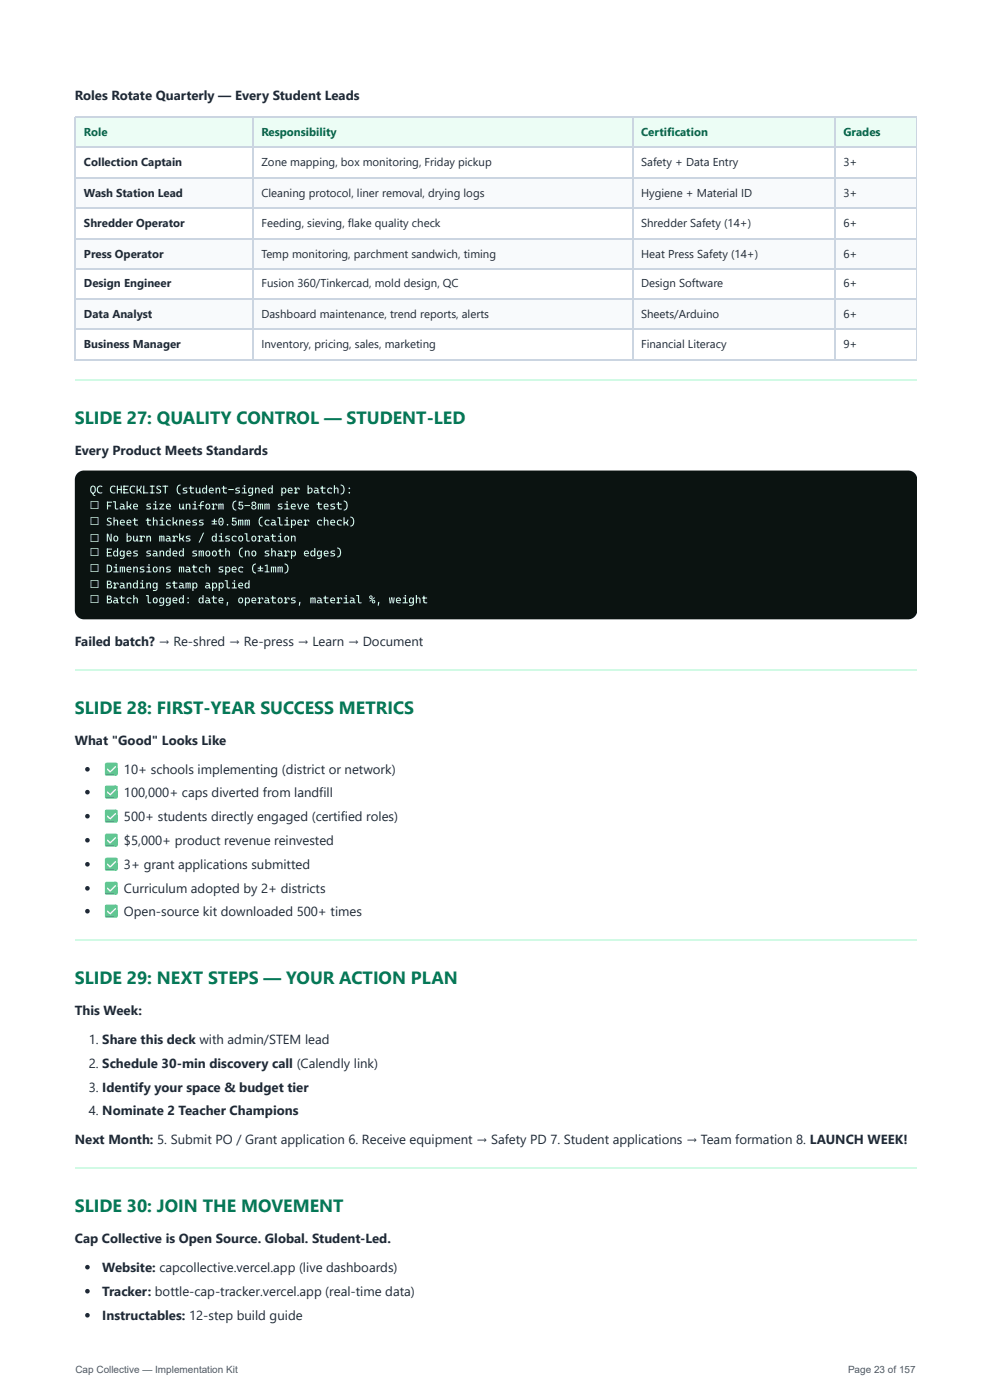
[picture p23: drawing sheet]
<svg xmlns="http://www.w3.org/2000/svg" width="210mm" height="297mm" viewBox="0 0 210 297" stroke-linecap="round" stroke-linejoin="round" font-family="sans-serif">
<defs><g id="words">
<g font-size="3.8" fill="#047857">
<text x="15.9" y="89.9">SLIDE 27: QUALITY CONTROL — STUDENT-LED</text>
<text x="15.9" y="151.5">SLIDE 28: FIRST-YEAR SUCCESS METRICS</text>
<text x="15.9" y="208.9">SLIDE 29: NEXT STEPS — YOUR ACTION PLAN</text>
<text x="15.9" y="257.2">SLIDE 30: JOIN THE MOVEMENT</text>
</g>
<g font-size="2.8" fill="#1f2937">
<text x="15.9" y="21.1">Roles Rotate Quarterly — Every Student Leads</text>
<text x="15.9" y="96.4">Every Product Meets Standards</text>
<text x="15.9" y="137">Failed batch? → Re-shred → Re-press → Learn → Document</text>
<text x="15.9" y="158.1">What &quot;Good&quot; Looks Like</text>
<text x="21.7" y="164.2">✅ 10+ schools implementing (district or network)</text>
<text x="21.7" y="169">✅ 100,000+ caps diverted from landfill</text>
<text x="21.7" y="174.1">✅ 500+ students directly engaged (certified roles)</text>
<text x="21.7" y="179.2">✅ $5,000+ product revenue reinvested</text>
<text x="21.7" y="184.3">✅ 3+ grant applications submitted</text>
<text x="21.7" y="189.4">✅ Curriculum adopted by 2+ districts</text>
<text x="21.7" y="194.3">✅ Open-source kit downloaded 500+ times</text>
<text x="15.9" y="215.4">This Week:</text>
<text x="18.8" y="221.5">1. Share this deck with admin/STEM lead</text>
<text x="18.8" y="226.6">2. Schedule 30-min discovery call (Calendly link)</text>
<text x="18.8" y="231.7">3. Identify your space &amp; budget tier</text>
<text x="18.8" y="236.5">4. Nominate 2 Teacher Champions</text>
<text x="15.9" y="242.6">Next Month: 5. Submit PO / Grant application 6. Receive equipment → Safety PD 7. Student applications → Team formation 8. LAUNCH WEEK!</text>
<text x="15.9" y="263.7">Cap Collective is Open Source. Global. Student-Led.</text>
<text x="21.7" y="269.8">Website: capcollective.vercel.app (live dashboards)</text>
<text x="21.7" y="274.9">Tracker: bottle-cap-tracker.vercel.app (real-time data)</text>
<text x="21.7" y="280">Instructables: 12-step build guide</text>
</g>
<g font-size="2.4" fill="#065f46">
<text x="17.8" y="28.9">Role</text>
<text x="55.5" y="28.9">Responsibility</text>
<text x="136" y="28.9">Certification</text>
<text x="178.9" y="28.9">Grades</text>
</g>
<g font-size="2.4" fill="#1f2937">
<text x="17.8" y="35.2">Collection Captain</text>
<text x="55.5" y="35.2">Zone mapping, box monitoring, Friday pickup</text>
<text x="136" y="35.2">Safety + Data Entry</text>
<text x="178.9" y="35.2">3+</text>
<text x="17.8" y="41.8">Wash Station Lead</text>
<text x="55.5" y="41.8">Cleaning protocol, liner removal, drying logs</text>
<text x="136" y="41.8">Hygiene + Material ID</text>
<text x="178.9" y="41.8">3+</text>
<text x="17.8" y="48.1">Shredder Operator</text>
<text x="55.5" y="48.1">Feeding, sieving, flake quality check</text>
<text x="136" y="48.1">Shredder Safety (14+)</text>
<text x="178.9" y="48.1">6+</text>
<text x="17.8" y="54.7">Press Operator</text>
<text x="55.5" y="54.7">Temp monitoring, parchment sandwich, timing</text>
<text x="136" y="54.7">Heat Press Safety (14+)</text>
<text x="178.9" y="54.7">6+</text>
<text x="17.8" y="61">Design Engineer</text>
<text x="55.5" y="61">Fusion 360/Tinkercad, mold design, QC</text>
<text x="136" y="61">Design Software</text>
<text x="178.9" y="61">6+</text>
<text x="17.8" y="67.5">Data Analyst</text>
<text x="55.5" y="67.5">Dashboard maintenance, trend reports, alerts</text>
<text x="136" y="67.5">Sheets/Arduino</text>
<text x="178.9" y="67.5">6+</text>
<text x="17.8" y="73.8">Business Manager</text>
<text x="55.5" y="73.8">Inventory, pricing, sales, marketing</text>
<text x="136" y="73.8">Financial Literacy</text>
<text x="178.9" y="73.8">9+</text>
</g>
<g font-size="2.4" fill="#d1fae5">
<text x="19" y="104.7">QC CHECKLIST (student-signed per batch):</text>
<text x="19" y="108.1">☐ Flake size uniform (5-8mm sieve test)</text>
<text x="19" y="111.5">☐ Sheet thickness ±0.5mm (caliper check)</text>
<text x="19" y="114.9">☐ No burn marks / discoloration</text>
<text x="19" y="118">☐ Edges sanded smooth (no sharp edges)</text>
<text x="19" y="121.4">☐ Dimensions match spec (±1mm)</text>
<text x="19" y="124.8">☐ Branding stamp applied</text>
<text x="19" y="128">☐ Batch logged: date, operators, material %, weight</text>
</g>
<g font-size="2.1" fill="#505864">
<text x="16" y="291.3">Cap Collective — Implementation Kit</text>
<text x="179.9" y="291.3">Page 23 of 157</text>
</g>
</g></defs>
<g fill="#ecfdf5">
<path d="M16.1 24.8h37.7v6.5h-37.7z"/>
<path d="M53.8 24.8h80.3v6.5h-80.3z"/>
<path d="M134.1 24.8h43v6.5h-43z"/>
<path d="M177.1 24.8h17.3v6.5h-17.3z"/>
</g>
<g fill="#f8fafc">
<path d="M16.1 37.7h37.7v6.5h-37.7z"/>
<path d="M53.8 37.7h80.3v6.5h-80.3z"/>
<path d="M134.1 37.7h43v6.5h-43z"/>
<path d="M177.1 37.7h17.3v6.5h-17.3z"/>
<path d="M16.1 50.5h37.7v6.6h-37.7z"/>
<path d="M53.8 50.5h80.3v6.6h-80.3z"/>
<path d="M134.1 50.5h43v6.6h-43z"/>
<path d="M177.1 50.5h17.3v6.6h-17.3z"/>
<path d="M16.1 63.4h37.7v6.6h-37.7z"/>
<path d="M53.8 63.4h80.3v6.6h-80.3z"/>
<path d="M134.1 63.4h43v6.6h-43z"/>
<path d="M177.1 63.4h17.3v6.6h-17.3z"/>
</g>
<g fill="none" stroke="#cbd5e1" stroke-width=".24">
<path d="M15.9 24.9h178.5M15.9 31.2h178.5M15.9 37.8h178.5M16 24.8v51.7M53.6 24.8v51.7M134.3 24.8v51.7M177.2 24.8v51.7M15.9 44.1h178.5M15.9 50.7h178.5M15.9 57h178.5M15.9 63.5h178.5M15.9 69.8h178.5"/>
<path d="M15.9 76.4h178.5"/>
</g>
<path d="M194.4 24.8v51.7" fill="none" stroke="#cbd5e1" stroke-width=".21"/>
<path d="M15.9 80.5h178.5" fill="none" stroke="#d1fae5" stroke-width=".24"/>
<path d="M16.4 100.4l.7-.4 .7-.2h174.9a1.68 1.68 0 0 1 1.7 2v27.7a1.69 1.69 0 0 1-1.7 1.9h-174.9a1.94 1.94 0 0 1-1.9-1.9v-27.7l.1-.8z" fill="#0b1311"/>
<path d="M15.9 142.2h178.5M15.9 199.5h178.5M15.9 247.8h178.5" fill="none" stroke="#d1fae5" stroke-width=".24"/>
<g fill="#1f2937">
<circle cx="18.5" cy="163.2" r=".49"/>
<circle cx="18.5" cy="168.1" r=".49"/>
<circle cx="18.5" cy="173.2" r=".49"/>
<circle cx="18.5" cy="178.3" r=".49"/>
<circle cx="18.5" cy="183.4" r=".49"/>
<circle cx="18.5" cy="188.5" r=".49"/>
<circle cx="18.5" cy="193.3" r=".49"/>
<circle cx="18.5" cy="268.8" r=".49"/>
<circle cx="18.5" cy="273.9" r=".49"/>
<circle cx="18.5" cy="279" r=".49"/>
</g>
<use href="#words"/>
</svg>
